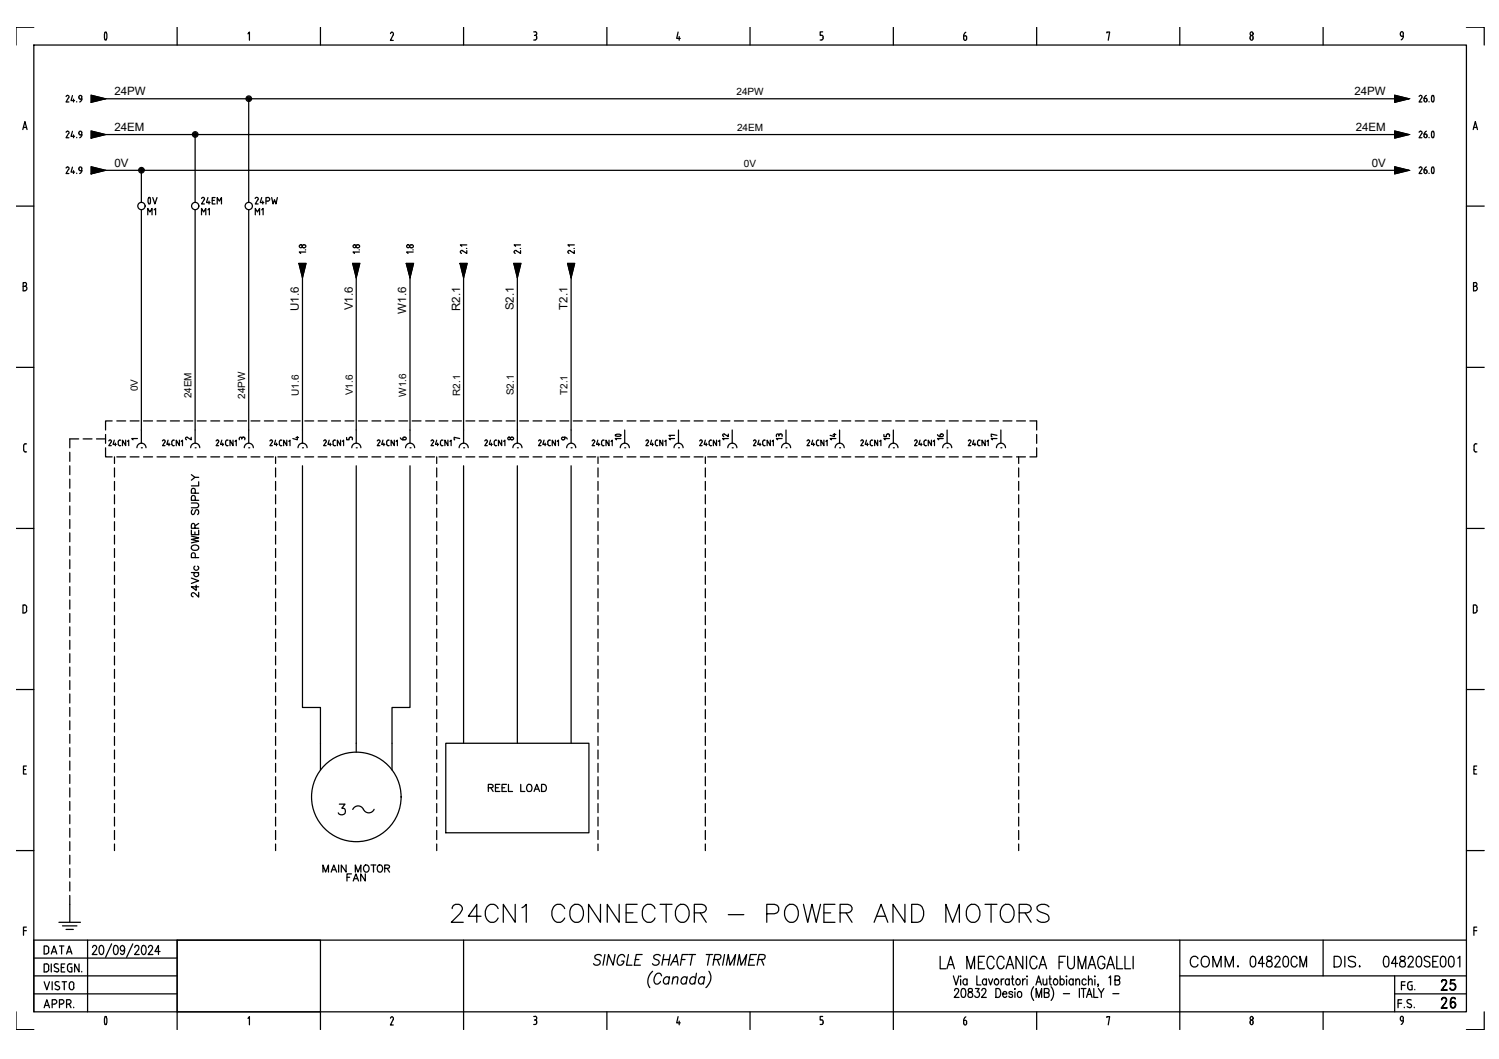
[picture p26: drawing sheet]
<svg xmlns="http://www.w3.org/2000/svg" width="297mm" height="210mm" viewBox="0 0 297 210" stroke-linecap="round" stroke-linejoin="round" font-family="sans-serif">
<defs><g id="words">
<g font-size="2.3">
<text x="22.7" y="18.9">24PW</text>
<text x="268.4" y="18.9">24PW</text>
<text x="22.7" y="26">24EM</text>
<text x="268.6" y="26">24EM</text>
<text x="22.7" y="33.1">0V</text>
<text x="271.8" y="33.1">0V</text>
<text x="59.2" y="61.7" transform="rotate(-90 59.2 61.7)">U1.6</text>
<text x="69.9" y="61.5" transform="rotate(-90 69.9 61.5)">V1.6</text>
<text x="80.5" y="62.2" transform="rotate(-90 80.5 62.2)">W1.6</text>
<text x="91.2" y="61.7" transform="rotate(-90 91.2 61.7)">R2.1</text>
<text x="101.8" y="61.5" transform="rotate(-90 101.8 61.5)">S2.1</text>
<text x="112.5" y="61.4" transform="rotate(-90 112.5 61.4)">T2.1</text>
</g>
<g font-size="2">
<text x="145.9" y="18.9">24PW</text>
<text x="146" y="26">24EM</text>
<text x="147.4" y="33.1">0V</text>
<text x="27.3" y="77.6" transform="rotate(-90 27.3 77.6)">0V</text>
<text x="37.9" y="79" transform="rotate(-90 37.9 79)">24EM</text>
<text x="48.6" y="79.1" transform="rotate(-90 48.6 79.1)">24PW</text>
<text x="59.2" y="78.5" transform="rotate(-90 59.2 78.5)">U1.6</text>
<text x="69.9" y="78.4" transform="rotate(-90 69.9 78.4)">V1.6</text>
<text x="80.5" y="78.7" transform="rotate(-90 80.5 78.7)">W1.6</text>
<text x="91.2" y="78.5" transform="rotate(-90 91.2 78.5)">R2.1</text>
<text x="101.8" y="78.4" transform="rotate(-90 101.8 78.4)">S2.1</text>
<text x="112.5" y="78.3" transform="rotate(-90 112.5 78.3)">T2.1</text>
</g>
</g></defs>
<g fill="none" stroke="#000" stroke-width=".25">
<path d="M6.7 8.9h283.9v191.7h-283.9zM6.7 5.4h-3.5v3.5M13.1 19.1l.3-.2a.3 .3 0 0 1 .2 .5M13.6 19.4l-.5 .8h.6M14.4 18.9l-.3 1h.7M14.6 19.6v.6M15.9 19.6h.3M16.2 19.2v.4M16.2 19.2a.34 .34 0 0 0-.4-.2 .34 .34 0 0 0-.2 .4 .34 .34 0 0 0 .3 .2M16.2 19.6v.3l-.4 .3M18.1 18.9l2.8 .7-2.8 .7zM20.8 6.4h.3"/>
<path d="M20.8 7.8h.3M20.8 6.4l-.1 .7 .1 .8M20.9 19.6h255.5M21.1 6.4l.1 .7-.1 .8M35.1 5.4v3.5M49.1 6.7l.3-.4v1.7M49.3 19.6v20.5M63.5 5.4v3.5M77.4 6.7l.3-.3a.38 .38 0 0 1 .2 .6M77.9 6.9l-.5 1.1h.5M91.9 5.4v3.5M105.8 6.3h.3a.38 .38 0 0 1 .3 .4 .38 .38 0 0 1-.5 .3"/>
<path d="M106.1 7l.3 .4M106.3 7.4v.1M106.4 7.5l-.2 .4h-.4M120.3 5.4v3.5M134.4 6.3l-.3 1.3h.7M134.6 7.2v.8M148.6 5.4v3.5M162.5 7.9h.3M162.8 7l.3 .4M163 6.3h-.5v.7h.3M163.1 7.4v.1M163.1 7.5l-.3 .4"/>
<path d="M177 5.4v3.5M191 7.6l.3 .4 .3-.4M191.2 7.1h-.2v.6M191.3 7.1l.2 .1 .1 .2M191.4 6.4l-.4 .4v.3M191.5 7.5v.2M205.4 5.4v3.5M219.3 6.5v-.2h.6l-.3 1.7M233.8 5.4v3.5M247.7 7.4l.3-.4 .3 .4M247.7 7.6l.3 .4 .3-.4M247.7 7.4v.2"/>
<path d="M248.3 7.4v.2M262.2 5.4v3.5M276.4 18.9l2.8 .7-2.8 .7zM277.5 6.7v.3l.3 .2M277.5 6.6l.3-.3 .3 .3M278.1 6.7v.5h-.3M278.1 7.1l-.2 .6-.2 .2M281.2 19.1l.3-.2a.3 .3 0 0 1 .3 .5l-.6 .8h.6M282.5 19.5a.32 .32 0 0 1 .3 .5 .32 .32 0 0 1-.6-.1v-.4h.3M282.7 18.9l-.5 .6M283.8 19l-.1 .8 .1 .4 .3-.1M283.8 19h.3"/>
<path d="M284.1 19l.1 .6-.1 .5M290.6 5.4h3.5v3.5M4.5 25.7l.4-1.6 .5 1.6M4.7 25.3h.6M13.1 26.2l.3-.2a.3 .3 0 0 1 .2 .5M13.1 33.3l.3-.2a.3 .3 0 0 1 .2 .4M13.6 26.5l-.5 .8h.6M13.6 33.5l-.5 .9h.6M14.4 26l-.3 1h.7M14.4 33.1l-.3 1h.7M14.6 26.7v.6M14.6 33.8v.6"/>
<path d="M15.2 20.1v.1M15.2 27.2v.1M15.2 34.3v.1M15.9 26.7h.3M15.9 33.8h.3M16.2 26.3v.4M16.2 33.4v.4M16.2 26.3a.34 .34 0 0 0-.4-.2 .34 .34 0 0 0-.2 .4 .34 .34 0 0 0 .3 .2M16.2 33.4a.34 .34 0 0 0-.4-.2 .34 .34 0 0 0-.2 .3 .34 .34 0 0 0 .3 .3M16.2 26.7v.3l-.4 .3M16.2 33.8v.2l-.4 .4M18.1 26l2.8 .7-2.8 .7z"/>
<path d="M18.1 33.1l2.8 .7-2.8 .7zM20.9 26.7h255.5M20.9 33.8h255.5M28 33.8v6.3M29.4 39.2h.3M29.5 39.2l-.2 .6 .2 .5M29.7 39.2l.1 .9-.1 .3-.3-.1M30.3 39.2l.4 1.2 .4-1.2M38.7 26.7v13.4M39.9 39.3l.3-.2a.3 .3 0 0 1 .3 .5l-.6 .8h.6M41.2 39.2l-.3 .9h.7M41.4 39.9v.5"/>
<path d="M42.1 39.7h.4M42.6 39.2h-.5v1.2h.5M50.6 39.3a.33 .33 0 0 1 .2-.2 .33 .33 0 0 1 .4 .2l-.1 .3M51.1 39.6l-.5 .8h.6M51.9 39.2l-.3 .9h.7M52.1 39.9v.5M52.7 39.9h.4a.35 .35 0 0 0 .3-.4 .35 .35 0 0 0-.3-.3h-.4v1.2M53.8 39.2l.3 1.2 .3-.8 .3 .8 .3-1.2M276.4 26l2.8 .7-2.8 .7zM276.4 33.1l2.8 .7-2.8 .7zM281.2 26.2l.3-.2a.3 .3 0 0 1 .3 .5l-.6 .8h.6M281.2 33.3l.3-.2a.3 .3 0 0 1 .3 .4l-.6 .9h.6"/>
<path d="M282.2 34.1a.3 .3 0 0 0 .3 .3 .3 .3 0 0 0 .3-.3M282.5 26.6h-.3v.4a.3 .3 0 0 0 .3 .3 .3 .3 0 0 0 .3-.4M282.5 33.7h-.3v.4M282.5 26.6h.2l.1 .3M282.5 33.7h.2l.1 .3M282.7 26l-.5 .6M282.7 33.1l-.5 .6M282.8 34v.1M283.2 20.1v.1M283.2 27.2v.1M283.2 34.3v.1M283.8 26.1l-.2 .6 .2 .5"/>
<path d="M283.8 26.1h.3M283.8 27.2h.3M283.8 34.3h.3M284.1 26.1l.1 .6-.1 .5M284.1 33.2l.1 .5-.1 .6M284.1 33.2l-.3-.1-.1 .4 .1 .8M291.9 25.7l.4-1.6 .5 1.6M292 25.3h.6M3.2 40.9h3.5M4.6 56.8h.3M4.9 56h-.3v1.6h.3M5 56a.38 .38 0 0 1 .3 .4 .38 .38 0 0 1-.3 .3 .45 .45 0 0 1 .3 .5 .45 .45 0 0 1-.3 .4"/>
<path d="M28 41.6v46.3M29.3 42.6v-1.3l.4 .7 .4-.7v1.3M30.6 41.6l.2-.3v1.3M38.7 41.6v46.3M39.9 42.6v-1.3l.5 .7 .4-.7v1.3M41.2 41.6l.3-.3v1.3M43 40.4v-1.2l.5 .7 .4-.7v1.2M49.3 41.6v46.3M50.6 42.6v-1.3l.4 .7 .4-.7v1.3M51.9 41.6l.2-.3v1.3M59.2 52.2h1.4l-.7 2.9zM59.9 55.1v32.8"/>
<path d="M60.1 48.5h.2M60.2 48.5a.3 .3 0 0 0-.3 .3 .3 .3 0 0 0 .3 .3M60.3 48.5a.32 .32 0 0 1 .3 .4 .32 .32 0 0 1-.5 .2M60.5 49.5h.1M60.6 50h-1.3l.3 .2M69.9 52.2h1.4l-.7 2.9zM70.6 55.1v32.8M70.8 48.5h.1M70.8 48.5a.3 .3 0 0 0-.3 .3 .3 .3 0 0 0 .3 .3M71 48.5a.32 .32 0 0 1 .3 .4 .32 .32 0 0 1-.5 .2M71.2 49.5h.1M71.2 50h-1.2l.2 .2"/>
<path d="M80.5 52.2h1.5l-.8 2.9zM81.2 55.1v32.8M81.5 48.5h.1M81.5 48.5a.3 .3 0 0 0-.3 .3 .3 .3 0 0 0 .3 .3M81.6 48.5a.32 .32 0 0 1 .3 .4 .32 .32 0 0 1-.4 .2M81.8 49.5h.1M81.9 50h-1.3l.3 .2M91.2 52.2h1.4l-.7 2.9zM91.7 49.7a.3 .3 0 0 0-.5 .2l.2 .3M91.9 55.1v32.8M92.4 49.2h.1M92.5 49.7v.5l-.8-.5"/>
<path d="M92.5 48.5h-1.3l.3 .3M101.8 52.2h1.4l-.7 2.9zM102.3 49.7a.3 .3 0 0 0-.4 .2l.2 .3M102.5 55.1v32.8M103.1 49.2h.1M103.2 49.7v.5l-.9-.5M103.2 48.5h-1.3l.3 .3M112.5 52.2h1.4l-.7 2.9zM113 49.7a.3 .3 0 0 0-.5 .2l.3 .3M113.2 55.1v32.8M113.7 49.2h.1M113.8 49.7v.5l-.8-.5"/>
<path d="M113.8 48.5h-1.3l.3 .3M290.6 40.9h3.5M292 56.8h.3M292.3 56h-.3v1.6h.3M292.4 56a.38 .38 0 0 1 .3 .4 .38 .38 0 0 1-.3 .3 .45 .45 0 0 1 .3 .5 .45 .45 0 0 1-.3 .4M3.2 72.8h3.5M290.6 72.8h3.5M4.7 88.4v.8a.42 .42 0 0 0 .6 .4M5 88h.3M5 87.9l-.3 .5M13.8 89.6v1.8M13.8 92.3v1.8"/>
<path d="M13.8 95v1.8M13.8 97.6v1.8M15.6 87h-1.8v1.8M16.5 87h1.7M19.1 87h1.8M20.9 88.8v1.8h1.3M20.9 86.1v1.8M21.6 87.4l.4-.2v.4M22 87.6l-.4 .7h.4M22.2 83.4h-1.3v1.8M22.6 87.2l-.2 .9h.6M22.7 90.6v1.3"/>
<path d="M22.7 92.7v1.8M22.7 95.4v1.8M22.7 98.1v1.8M22.9 87.8v.5M23.1 90.6h1.8M23.1 83.4h1.8M23.4 87.5v.6M23.5 88.1l.1 .2h.3M23.9 87.2l-.3 .1-.1 .2M24.9 87.2v1.1l-.6-1.1v1.1M25.3 87.5l.2-.3v1.1M25.8 90.6h1.8"/>
<path d="M25.8 83.4h1.8M27.1 88.7a.9 .9 0 0 1 .9-.9 .9 .9 0 0 1 .9 .9M27.2 86.9h-1.1l.3 .3M28 88.8h.1M28.4 90.6h1.8M28.4 83.4h1.8M31.1 90.6h1.8M31.1 83.4h1.8M32.2 87.4a.28 .28 0 0 1 .3-.2 .28 .28 0 0 1 .2 .3v.1M32.7 87.6l-.5 .7h.5M33.3 87.2l-.2 .9h.6M33.5 87.8v.5"/>
<path d="M33.8 90.6h1.8M33.8 83.4h1.8M34 87.5v.6M34.1 88.1l.1 .2h.3M34.5 87.2l-.3 .1-.1 .2M35.6 87.2v1.1l-.7-1.1v1.1M35.9 87.5l.3-.3v1.1M36.4 90.6h1.8M36.4 83.4h1.8M37.8 88.7a.9 .9 0 0 1 .9-.9 .9 .9 0 0 1 .9 .9M37.9 86.7v.5l-.7-.5h-.3l-.1 .2 .2 .3M37.9 99.7h1a.48 .48 0 0 1 .5 .5 .48 .48 0 0 1-.5 .4h-1"/>
<path d="M37.9 94.1l.7 .5-.7 .6M38.6 94.6h.8M38.7 88.8h.1M38.7 99.2l-.1-.8-.2-.2-.3 .1-.2 .9h1.5M38.7 97.8l-.1-.9-.2-.1-.3 .1-.2 .2v.7h1.5M39.1 90.6h1.8M39.1 83.4h1.8M39.4 95.5v.8h-1.5M41.8 90.6h1.7M41.8 83.4h1.7M42.8 87.4l.3-.2 .2 .1v.3l-.5 .7h.5M44 87.2l-.3 .9h.6"/>
<path d="M44.1 87.8v.5M44.4 90.6h1.8M44.4 83.4h1.8M44.7 87.5v.6M44.7 88.1l.2 .2h.3M45.2 87.2l-.3 .1-.2 .2M46.2 87.2v1.1l-.6-1.1v1.1M46.6 87.5l.2-.3v1.1M47.1 90.6h1.8M47.1 83.4h1.8M47.4 86.9l.3-.3 .2 .3M47.4 86.9v.3"/>
<path d="M47.9 86.9v.1M48.2 86.7h.1M48.2 86.6l-.3 .3M48.3 86.6l.2 .3M48.4 88.7a.9 .9 0 0 1 .9-.9 .9 .9 0 0 1 .9 .9M48.5 86.9v.3M49.3 88.8h.1M49.7 90.6h1.8M49.7 83.4h1.8M52.4 90.6h1.8M52.4 83.4h1.8M53.5 87.4l.2-.2 .3 .1v.3l-.5 .7h.5"/>
<path d="M54.6 87.2l-.2 .9h.6M54.6 90.6v1.3M54.6 92.7v1.8M54.6 95.4v1.8M54.6 98.1v1.8M54.8 87.8v.5M55.1 90.6h1.7M55.1 83.4h1.7M55.4 87.5v.6M55.4 88.1l.1 .2h.3M55.8 87.2l-.3 .1-.1 .2M56.8 87.2v1.1l-.6-1.1v1.1"/>
<path d="M57.2 87.5l.3-.3v1.1M57.7 90.6h1.8M57.7 83.4h1.8M58.7 86.7h.5M58.9 86.5v.7l-.9-.3M59.1 88.7a.9 .9 0 0 1 .9-.9 .9 .9 0 0 1 .9 .9M59.9 88.8h.1M59.9 92.3v47.9h3.6v12.4M60.4 90.6h1.8M60.4 83.4h1.8M63 90.6h1.8M63 83.4h1.8"/>
<path d="M64.1 87.4l.3-.2 .2 .1v.3l-.5 .7h.5M65.2 87.2l-.2 .9h.6M65.4 87.8v.5M65.7 90.6h1.8M65.7 83.4h1.8M66 87.5v.7l.3 .1M66.3 88.3h.2M66.3 87.2h.2M66.3 87.2l-.3 .3M67.5 87.2v1.1l-.6-1.1v1.1M67.8 87.5l.3-.3v1.1M68.4 90.6h1.7"/>
<path d="M68.4 83.4h1.7M68.7 86.7v.5h.5v-.3M69.4 86.7h.2M69.4 86.6l-.2 .3M69.6 86.6l.3 .3M69.7 88.7a.9 .9 0 0 1 .9-.9 .9 .9 0 0 1 .9 .9M69.8 86.9v.3M70.6 88.8h.1M70.6 92.3v56.8M71 90.6h1.8M71 83.4h1.8M73.7 90.6h1.8"/>
<path d="M73.7 83.4h1.8M75 87.2l-.2 .2M75.1 87.2l.2 .1v.3M75.2 87.6l-.4 .7h.5M75.9 87.2l-.3 .9h.7M76.1 87.8v.5M76.3 90.6h1.8M76.3 83.4h1.8M76.6 87.5l.1 .7 .2 .1M76.9 88.3h.2M76.9 87.2h.2M76.9 87.2l-.2 .3"/>
<path d="M78.1 87.2v1.1l-.6-1.1v1.1M78.5 87.5l.2-.3v1.1M79 90.6h1.8M79 83.4h1.8M79.3 86.8l.6 .4M79.8 87.2h.4M79.8 86.9v.3M80.1 86.7h.1M80.1 86.6l-.3 .3M80.2 86.6l.3 .3-.3 .3M80.4 88.7a.9 .9 0 0 1 .9-.9 .9 .9 0 0 1 .9 .9M81.2 88.8h.1"/>
<path d="M81.2 92.3v47.9h-3.5v12.4M81.7 90.6h1.7M81.7 83.4h1.7M84.3 90.6h1.8M84.3 83.4h1.8M85.4 87.4l.4-.2 .1 .4M85.9 87.6l-.5 .7h.5M86.5 87.2l-.2 .9h.6M86.5 90.6v1.3M86.5 92.7v1.8M86.5 95.4v1.8M86.5 98.1v1.8"/>
<path d="M86.7 87.8v.5M87 90.6h1.8M87 83.4h1.8M87.3 87.5v.7l.3 .1M87.6 88.3h.2M87.6 87.2h.2M87.6 87.2l-.3 .3M88.8 87.2v1.1l-.6-1.1v1.1M89.1 87.5l.3-.3v1.1M89.6 90.6h1.8M89.6 83.4h1.8M91 88.7a.9 .9 0 0 1 .9-.9 .9 .9 0 0 1 .9 .9"/>
<path d="M91.1 86.9l-1.1-.2v.5h.1M91.9 88.8h.1M91.9 92.3v55M92.3 90.6h1.8M92.3 83.4h1.8M95 90.6h1.8M95 83.4h1.8M96.1 87.4l.4-.2 .1 .4M96.5 87.6l-.4 .7h.5M97.2 87.2l-.3 .9h.6M97.4 87.8v.5M97.6 90.6h1.8"/>
<path d="M97.6 83.4h1.8M97.9 87.5v.6M98 88.1l.1 .2h.3M98.4 87.2l-.3 .1-.1 .2M99.4 87.2v1.1l-.6-1.1v1.1M99.8 87.5l.2-.3v1.1M100.3 90.6h1.8M100.3 83.4h1.8M101.4 86.7h.1M101.4 86.6a.29 .29 0 0 0-.2 .5 .29 .29 0 0 0 .4 0l.1-.3-.2-.2M101.6 88.7a.9 .9 0 0 1 .9-.9 .9 .9 0 0 1 .9 .9M102.5 88.8h.1"/>
<path d="M102.5 92.3v55M103 90.6h1.7M103 83.4h1.7M105.6 90.6h1.8M105.6 83.4h1.8M107 87.2l.2 .1v.3M107 87.2l-.3 .2M107.2 87.6l-.5 .7h.5M107.8 87.2l-.2 .9h.6M108 87.8v.5M108.3 90.6h1.8M108.3 83.4h1.8"/>
<path d="M108.5 87.5v.6M108.6 88.1l.1 .2h.4M109.1 87.2l-.4 .1-.1 .2M110.1 87.2v1.1l-.7-1.1v1.1M110.4 87.5l.3-.3v1.1M110.9 90.6h1.8M110.9 83.4h1.8M111.5 86.7h.4M111.5 86.6a.31 .31 0 0 0-.1 .6 .31 .31 0 0 0 .5-.2v-.1M111.9 86.6l.5 .4M111.9 86.7v.2M112.3 88.7a.9 .9 0 0 1 .9-.9 .9 .9 0 0 1 .9 .9"/>
<path d="M113.2 88.8h.1M113.2 92.3v55M113.6 90.6h1.8M113.6 83.4h1.8M116.3 90.6h1.7M116.3 83.4h1.7M117.3 87.4l.3-.2 .2 .1v.3l-.5 .7h.5M118.5 87.2l-.3 .9h.7M118.5 90.6v1.3M118.5 92.7v1.8M118.5 95.4v1.8M118.5 98.1v1.8"/>
<path d="M118.6 87.8v.5M118.9 90.6h1.8M118.9 83.4h1.8M119.2 87.5v.6M119.2 88.1l.2 .2h.3M119.7 87.2l-.3 .1-.2 .2M120.7 87.2v1.1l-.6-1.1v1.1M121.1 87.5l.2-.3v1.1M121.6 90.6h1.8M121.6 83.4h1.8M122 86.1v.3M122 86.2l.5-.2 .5 .3-.5 .2-.5-.1"/>
<path d="M122.9 88.7a.9 .9 0 0 1 .9-.9 .9 .9 0 0 1 .9 .9M123 86.9h-1.1l.3 .3M123.8 88.8h.1M123.8 85.2v2.7M124.2 90.6h1.8M124.2 83.4h1.8M126.9 90.6h1.8M126.9 83.4h1.8M128 87.4l.3-.2 .2 .1v.3l-.5 .7h.5M129.1 87.2l-.2 .9h.6M129.3 87.8v.5M129.6 90.6h1.7"/>
<path d="M129.6 83.4h1.7M129.9 87.5v.6M129.9 88.1l.1 .2h.4M130.4 87.2l-.4 .1-.1 .2M131.3 87.2v1.1l-.6-1.1v1.1M131.7 87.5l.3-.3v1.1M132.2 90.6h1.8M132.2 83.4h1.8M133.6 88.7a.9 .9 0 0 1 .9-.9 .9 .9 0 0 1 .9 .9M133.7 86.9h-1.1l.2 .3M133.7 86.3h-1.1l.2 .2M134.4 88.8h.1"/>
<path d="M134.4 85.2v2.7M134.9 90.6h1.8M134.9 83.4h1.8M137.5 90.6h1.8M137.5 83.4h1.8M138.7 87.4l.2-.2 .2 .1v.3l-.5 .7h.5M139.8 87.2l-.3 .9h.6M139.8 90.6v1.3M139.8 92.7v1.8M139.8 95.4v1.8M139.8 98.1v1.8M139.9 87.8v.5"/>
<path d="M140.2 90.6h1.8M140.2 83.4h1.8M140.5 87.5v.6M140.5 88.1l.2 .2h.3M141 87.2l-.3 .1-.2 .2M142 87.2v1.1l-.6-1.1v1.1M142.3 87.5l.3-.3v1.1M142.9 90.6h1.7M142.9 83.4h1.7M143.2 86.3l.2 .2M143.6 86h-.3l-.1 .3M144.2 88.7a.9 .9 0 0 1 .9-.9 .9 .9 0 0 1 .9 .9"/>
<path d="M144.3 86.9h-1.1l.2 .3M144.3 86v.5l-.7-.4M145.1 88.8h.1M145.1 85.2v2.7M145.5 90.6h1.8M145.5 83.4h1.8M148.2 90.6h1.8M148.2 83.4h1.8M149.3 87.4l.4-.2 .1 .4M149.8 87.6l-.5 .7h.5M150.4 87.2l-.3 .9h.7M150.6 87.8v.5"/>
<path d="M150.8 90.6h1.8M150.8 83.4h1.8M151.1 87.5l.1 .7 .2 .1M151.4 88.3h.2M151.4 87.2h.2M151.4 87.2l-.2 .3M152.6 87.2v1.1l-.6-1.1v1.1M153 87.5l.2-.3v1.1M153.5 90.6h1.8M153.5 83.4h1.8M153.8 86.3l.3-.3 .3 .3M153.8 86.3v.2"/>
<path d="M154.3 86.3v.1M154.6 86h.1M154.6 86l-.3 .3M154.7 86l.3 .3M154.9 88.7a.9 .9 0 0 1 .9-.9 .9 .9 0 0 1 .9 .9M155 86.9h-1.2l.3 .3M155 86.3v.2M155.8 88.8h.1M155.8 85.2v2.7M156.2 90.6h1.8M156.2 83.4h1.8M158.9 90.6h1.7"/>
<path d="M158.9 83.4h1.7M159.9 87.4l.4-.2 .1 .4M160.4 87.6l-.5 .7h.5M161 87.2l-.2 .9h.6M161.2 87.8v.5M161.5 90.6h1.8M161.5 83.4h1.8M161.8 87.5l.1 .7 .2 .1M162.1 88.3h.2M162.1 87.2h.2M162.1 87.2l-.3 .3M163.3 87.2v1.1l-.6-1.1v1.1"/>
<path d="M163.7 87.5l.2-.3v1.1M164.2 90.6h1.7M164.2 83.4h1.7M165.1 86.1h.5M165.3 85.9v.6l-.8-.2M165.5 88.7a.9 .9 0 0 1 .9-.9 .9 .9 0 0 1 .9 .9M165.6 86.9h-1.1l.2 .3M166.4 88.8h.1M166.4 85.2v2.7M166.8 90.6h1.8M166.8 83.4h1.8M169.5 90.6h1.8"/>
<path d="M169.5 83.4h1.8M170.6 87.4l.4-.2 .1 .4M171 87.6l-.4 .7h.5M171.7 87.2l-.2 .9h.5M171.9 87.8v.5M172.2 90.6h1.7M172.2 83.4h1.7M172.4 87.5v.6M172.5 88.1l.1 .2h.3M172.9 87.2l-.3 .1-.1 .2M173.9 87.2v1.1l-.6-1.1v1.1M174.3 87.5l.3-.3v1.1"/>
<path d="M174.8 90.6h1.8M174.8 83.4h1.8M175.2 86.1v.4h.4v-.2M175.9 86h.1M175.9 86l-.3 .3M176 86l.3 .3M176.1 88.7a.9 .9 0 0 1 .9-.9 .9 .9 0 0 1 .9 .9M176.2 86.9h-1l.2 .3M176.2 86.3v.2M177 88.8h.1M177 85.2v2.7M177.5 90.6h1.7"/>
<path d="M177.5 83.4h1.7M180.1 90.6h1.8M180.1 83.4h1.8M181.5 87.2l.2 .1v.3M181.5 87.2l-.3 .2M181.7 87.6l-.5 .7h.5M182.3 87.2l-.2 .9h.6M182.5 87.8v.5M182.8 90.6h1.8M182.8 83.4h1.8M183.1 87.5v.6M183.1 88.1l.2 .2h.3"/>
<path d="M183.6 87.2l-.3 .1-.2 .2M184.6 87.2v1.1l-.7-1.1v1.1M184.9 87.5l.3-.3v1.1M185.5 90.6h1.7M185.5 83.4h1.7M185.8 86.2l.5 .3M186.3 86.3v.2M186.5 86h.2M186.6 86l-.3 .3M186.7 86l.2 .1v.3l-.6 .1M186.8 88.7a.9 .9 0 0 1 .9-.9 .9 .9 0 0 1 .9 .9M186.9 86.9h-1.1l.2 .3"/>
<path d="M187.7 88.8h.1M187.7 85.2v2.7M188.1 90.6h1.8M188.1 83.4h1.8M190.8 90.6h1.7M190.8 83.4h1.7M191.9 87.4l.4-.2 .1 .4M192.3 87.6l-.4 .7h.5M193 87.2l-.3 .9h.7M193.2 87.8v.5M193.4 90.6h1.8M193.4 83.4h1.8"/>
<path d="M193.7 87.5v.6M193.7 88.1l.2 .2h.3M194.2 87.2l-.3 .1-.2 .2M195.2 87.2v1.1l-.6-1.1v1.1M195.6 87.5l.2-.3v1.1M196.1 90.6h1.8M196.1 83.4h1.8M197.4 88.7a.9 .9 0 0 1 .9-.9 .9 .9 0 0 1 .9 .9M197.6 86.9h-1.2l.3 .3M197.6 86.3l-1.2-.3v.5h.2M198.3 88.8h.1M198.3 85.2v2.7"/>
<path d="M198.8 90.6h1.7M198.8 83.4h1.7M201.4 90.6h1.8M201.4 83.4h1.8M201.9 90.6v1.3M201.9 92.7v1.8M201.9 95.4v1.8M201.9 98.1v1.8M204.1 83.4h1.3v1.8M205.4 88.8v1.8h-1.3M205.4 86.1v1.8M292.1 88.4v.8a.42 .42 0 0 0 .6 .4"/>
<path d="M292.4 88h.3M292.4 87.9l-.3 .5M3.2 104.7h3.5M4.9 119.9h-.3v1.6h.3M4.9 119.9l.3 .2 .1 .3M13.8 100.3v1.8M13.8 103v1.7M13.8 105.6v1.8M13.8 108.3v1.8M13.8 110.9v1.8M13.8 113.6v1.8M13.8 116.3v1.7"/>
<path d="M13.8 118.9v1.8M22.7 100.8v1.7M22.7 103.4v1.8M22.7 106.1v1.7M22.7 108.7v1.8M22.7 111.4v1.8M22.7 114.1v1.7M22.7 116.7v1.8M22.7 119.4v1.7M37.9 114.6l1.5 .5-1.5 .5M37.9 106.3l1.5 .3-1.5 .3 1.5 .4-1.5 .3M37.9 105.1v.9h1.5v-.9"/>
<path d="M37.9 113.5h1.5M38 108.3a.72 .72 0 0 1 .9-.3 .72 .72 0 0 1 .4 .8 .72 .72 0 0 1-.9 .3 .72 .72 0 0 1-.4-.8zM38.1 101a.53 .53 0 0 0-.2 .6 .53 .53 0 0 0 .4 .4l.3-.3 .1-.5 .5-.2a.62 .62 0 0 1 0 1M38.6 113.5a.45 .45 0 0 0 0 .7 .45 .45 0 0 0 .6 0 .45 .45 0 0 0 0-.7M38.6 112.2a.45 .45 0 0 0 0 .7 .45 .45 0 0 0 .6 0 .45 .45 0 0 0 0-.7M38.6 104.7v-.8l-.3-.1h-.2l-.2 .9h1.5M38.6 105.4v.6M38.7 110.5l-.1-.8-.2-.1h-.3l-.2 .3v.6h1.5M38.9 116v1l-1-.7h1.5M39.4 117.4v1l-.7-.7-.5-.2-.2 .1-.1 .4 .4 .3M39.4 103.8l-.8 .4M54.6 100.8v1.7"/>
<path d="M54.6 103.4v1.8M54.6 106.1v1.7M54.6 108.7v1.8M54.6 111.4v1.8M54.6 114.1v1.7M54.6 116.7v1.8M54.6 119.4v1.7M86.5 100.8v1.7M86.5 103.4v1.8M86.5 106.1v1.7M86.5 108.7v1.8M86.5 111.4v1.8"/>
<path d="M86.5 114.1v1.7M86.5 116.7v1.8M86.5 119.4v1.7M118.5 100.8v1.7M118.5 103.4v1.8M118.5 106.1v1.7M118.5 108.7v1.8M118.5 111.4v1.8M118.5 114.1v1.7M118.5 116.7v1.8M118.5 119.4v1.7M139.8 100.8v1.7"/>
<path d="M139.8 103.4v1.8M139.8 106.1v1.7M139.8 108.7v1.8M139.8 111.4v1.8M139.8 114.1v1.7M139.8 116.7v1.8M139.8 119.4v1.7M201.9 100.8v1.7M201.9 103.4v1.8M201.9 106.1v1.7M201.9 108.7v1.8M201.9 111.4v1.8"/>
<path d="M201.9 114.1v1.7M201.9 116.7v1.8M201.9 119.4v1.7M290.6 104.7h3.5M3.2 136.7h3.5M5.3 120.4v.6M5.3 121l-.1 .2-.3 .3M13.8 121.6v1.8M13.8 124.2v1.8M13.8 126.9v1.8M13.8 129.6v1.7M13.8 132.2v1.8"/>
<path d="M13.8 134.9v1.8M13.8 137.5v1.8M22.7 122v1.8M22.7 124.7v1.8M22.7 127.4v1.7M22.7 130v1.8M22.7 132.7v1.7M22.7 135.3v1.8M22.7 138v1.8M54.6 122v1.8M54.6 124.7v1.8M54.6 127.4v1.7"/>
<path d="M54.6 130v1.8M54.6 132.7v1.7M54.6 135.3v1.8M54.6 138v1.8M86.5 122v1.8M86.5 124.7v1.8M86.5 127.4v1.7M86.5 130v1.8M86.5 132.7v1.7M86.5 135.3v1.8M86.5 138v1.8M118.5 122v1.8"/>
<path d="M118.5 124.7v1.8M118.5 127.4v1.7M118.5 130v1.8M118.5 132.7v1.7M118.5 135.3v1.8M118.5 138v1.8M139.8 122v1.8M139.8 124.7v1.8M139.8 127.4v1.7M139.8 130v1.8M139.8 132.7v1.7M139.8 135.3v1.8"/>
<path d="M139.8 138v1.8M201.9 122v1.8M201.9 124.7v1.8M201.9 127.4v1.7M201.9 130v1.8M201.9 132.7v1.7M201.9 135.3v1.8M201.9 138v1.8M290.6 136.7h3.5M292.7 121l-.1-.9-.1-.1-.5-.1v1.6h.3M292.7 121l-.1 .2-.3 .3M4.7 152.5h.4"/>
<path d="M5.2 151.8h-.5v1.6h.5M13.8 140.2v1.8M13.8 142.9v1.7M13.8 145.6v1.7M13.8 148.2v1.8M13.8 150.8v1.8M13.8 153.5v1.8M13.8 156.2v1.8M13.8 158.9v1.7M22.7 140.7v1.8M22.7 143.3v1.8M22.7 146v1.7"/>
<path d="M22.7 148.7v1.7M22.7 151.3v1.8M22.7 154v1.8M22.7 156.6v1.8M22.7 159.3v1.8M54.6 140.7v1.8M54.6 143.3v1.8M54.6 146v1.7M54.6 148.7v1.7M54.6 151.3v1.8M54.6 154v1.8M54.6 156.6v1.8"/>
<path d="M54.6 159.3v1.8M67.2 159.4h1.2l-.7 .8a.7 .7 0 0 1 .7 1 .7 .7 0 0 1-1.2 .2l-.2-.3M86.5 140.7v1.8M86.5 143.3v1.8M86.5 146v1.7M86.5 148.7v1.7M86.5 151.3v1.8M86.5 154v1.8M86.5 156.6v1.8M86.5 159.3v1.8M88.3 147.3h28.4v17.8h-28.4zM96.8 156.1l.8-.1v-.4l-.8-.1v1.4"/>
<path d="M97.3 156.1l.4 .8M98.2 156.1h.5M99.1 155.5h-.9v1.4h.9M99.5 156.1h.5M100.4 155.5h-.9v1.4h.9M100.8 155.5v1.4h.8M103.2 155.5v1.4h.8M104.6 155.5a.7 .7 0 0 1 .8 .5 .7 .7 0 0 1-.4 .9 .74 .74 0 0 1-.7-.5 .74 .74 0 0 1 .3-.9zM105.8 156.9l.6-1.4 .5 1.4M106 156.4h.7M107.3 155.5a.78 .78 0 0 1 .9 .4 .78 .78 0 0 1-.2 .9l-.7 .1zM118.5 140.7v1.8"/>
<path d="M118.5 143.3v1.8M118.5 146v1.7M118.5 148.7v1.7M118.5 151.3v1.8M118.5 154v1.8M118.5 156.6v1.8M118.5 159.3v1.8M139.8 140.7v1.8M139.8 143.3v1.8M139.8 146v1.7M139.8 148.7v1.7M139.8 151.3v1.8"/>
<path d="M139.8 154v1.8M139.8 156.6v1.8M139.8 159.3v1.8M201.9 140.7v1.8M201.9 143.3v1.8M201.9 146v1.7M201.9 148.7v1.7M201.9 151.3v1.8M201.9 154v1.8M201.9 156.6v1.8M201.9 159.3v1.8M292.1 152.5h.4"/>
<path d="M292.6 151.8h-.5v1.6h.5M3.2 168.6h3.5M13.8 161.5v1.8M13.8 164.2v1.7M13.8 166.8v1.8M13.8 169.5v1.8M13.8 172.2v1.7M13.8 174.8v1.8M13.8 177.5v5.3M22.7 162v1.7M22.7 164.6v1.8M22.7 167.3v1.3"/>
<path d="M54.6 162v1.7M54.6 164.6v1.8M54.6 167.3v1.3M64 172.9v-1.5l.5 1.5 .6-1.5v1.5M65.6 172.9l.5-1.5 .6 1.5M65.8 172.4h.7M67.1 171.4v1.5M68.6 171.4v1.5l-1-1.5v1.5M68.8 173.9h.5M69.6 173.2h-.8v1.4M69.9 160.4a1.15 1.15 0 0 1 1.1-.7 1.15 1.15 0 0 1 1 .7M70 174.6l.5-1.4 .5 1.4"/>
<path d="M70.2 174.2h.6M70.4 172.9v-1.5l.5 1.5 .6-1.5v1.5M72 160.4a1.15 1.15 0 0 0 1.1 .7 1.15 1.15 0 0 0 1-.7M72.2 171.7l.1-.2a.66 .66 0 0 1 .9 .7 .66 .66 0 0 1-.9 .6l-.3-.5zM72.4 173.2v1.4l-.9-1.4v1.4M73.5 171.4h1M74 171.4v1.5M74.9 171.7a.52 .52 0 0 1 .6-.2 .52 .52 0 0 1 .3 .5v.3a.53 .53 0 0 1-.5 .6 .53 .53 0 0 1-.5-.6zM76.2 172.1l.8-.1 .2-.3-.4-.3h-.6v1.5M76.7 172.1l.5 .8M86.5 162v1.7M86.5 164.6v1.8"/>
<path d="M86.5 167.3v1.3M102.1 179.2v3.6l-2.4-3.6v3.6M103.4 179.9l.9-.7v3.6M113.2 179.7a1.31 1.31 0 0 1 1.5-.4 1.31 1.31 0 0 1 .9 1.3 1.64 1.64 0 0 1-1.7 2.2 2.06 2.06 0 0 1-.7-3.1zM118.5 162v1.7M118.5 164.6v1.8M118.5 167.3v1.3M119 179.2v3.6l-2.4-3.6v3.6M122.7 179.2v3.6l-2.4-3.6v3.6M126.3 179.2h-2.2v3.6h2.2M130.8 179.2h2.4M132 179.2v3.6"/>
<path d="M134.2 179.7a1.31 1.31 0 0 1 1.5-.4 1.31 1.31 0 0 1 .9 1.3 1.67 1.67 0 0 1-1.7 2.2 2.06 2.06 0 0 1-.7-3.1zM139.8 162v1.7M139.8 164.6v1.8M139.8 167.3v1.3M155.8 179.7a1.31 1.31 0 0 1 1.5-.4 1.31 1.31 0 0 1 .9 1.3 1.64 1.64 0 0 1-1.7 2.2 2.06 2.06 0 0 1-.7-3.1zM159.2 179.2l.9 3.6 .8-3.6 .8 3.6 .9-3.6M165.5 179.2h-2.2v3.6h2.2M179.3 179.2v3.6l-2.3-3.6v3.6M180.7 179.2h1.2a1.97 1.97 0 0 1 .8 3.1l-.3 .3-.5 .2h-1.2zM191.8 179.7a1.21 1.21 0 0 1 1.2-.5 1.21 1.21 0 0 1 1 .9 2.05 2.05 0 0 1-.8 2.7 1.64 1.64 0 0 1-1.7-2.2zM195.2 179.2h2.4M196.4 179.2v3.6"/>
<path d="M198.6 179.7a1.31 1.31 0 0 1 1.5-.4 1.31 1.31 0 0 1 .8 1.3 1.67 1.67 0 0 1-1.7 2.2 2.06 2.06 0 0 1-.6-3.1zM201.9 162v1.7M201.9 164.6v1.8M201.9 167.3v1.3M207.9 179.7a1.58 1.58 0 0 0-2.4 0 .89 .89 0 0 0 .7 1.1l1 .3a.87 .87 0 0 1 .6 .7 .87 .87 0 0 1-.3 .8 1.6 1.6 0 0 1-2-.3M290.6 168.6h3.5M4.7 184.5h.5M5.2 183.8h-.5v1.6M6.7 189.9h28.4M6.7 193.4h28.4M6.7 197h28.4M8.7 199.7l.6-1.5 .5 1.5"/>
<path d="M8.7 194.6l.6 1.6 .5-1.6M8.9 199.3h.8M9.2 187.5h-.5v1.6h.5M9.2 191.1h-.5v1.6h.5M9.2 187.5l.2 .1 .3 .4M9.2 191l.2 .1 .3 .4M9.6 188v.6M9.6 191.5v.7M9.7 188.6l-.1 .2-.4 .3M9.7 192.1l-.3 .5h-.2M10.2 189.1l.5-1.6 .6 1.6M10.2 191.1v1.6"/>
<path d="M10.3 188.7h.8M10.3 199h.5M10.3 194.6v1.6M10.7 192.4l.6 .2M10.8 198.2h-.5v1.5M10.8 198.1a.44 .44 0 0 1 .5 .5 .44 .44 0 0 1-.5 .4M10.9 191.7l.5 .3M11.1 191l.4 .1M11.1 195.3l.5 .2M11.1 191l-.4 .3 .2 .4M11.4 192l.2 .4-.3 .3M11.6 195.5a.41 .41 0 0 1 .1 .6 .41 .41 0 0 1-.6 0l-.2-.1"/>
<path d="M11.7 182.8h4.2M11.7 194.6a.43 .43 0 0 0-.6 0 .43 .43 0 0 0 0 .7M11.8 187.5h.9M11.8 199h.4M12.1 191.8h.6M12.2 198.2h-.4v1.5M12.2 187.5v1.6M12.2 198.1a.44 .44 0 0 1 .5 .5 .44 .44 0 0 1-.5 .4M12.3 194.6h.9M12.4 183.5h2.8M12.7 194.6v1.6M12.8 191.1h-.7v1.6h.7"/>
<path d="M13.1 184.2h1.4M13.2 189.1l.5-1.6 .6 1.6M13.2 199h.4M13.3 188.7h.8M13.4 191.5v.7M13.4 192.2l.1 .2 .3 .2M13.6 198.2h-.4v1.5M13.6 198.1a.44 .44 0 0 1 .5 .5 .44 .44 0 0 1-.5 .4M13.7 199l.4 .7M13.7 195.1v.7M13.8 195a.44 .44 0 0 1 .4-.4 .44 .44 0 0 1 .4 .4M13.8 195.7a.44 .44 0 0 0 .4 .5 .44 .44 0 0 0 .4-.5"/>
<path d="M13.8 191.1h.5M13.8 191l-.3 .2-.1 .3M14 191.8h.3v.9h-.5M14.6 195.1v.7M14.6 199.6v.1M15.7 191.1v1.6l-.9-1.6v1.6M16.2 192.5v.2M17.4 186.3v14.3M18.3 187.8v-.1a.43 .43 0 0 1 .7-.3 .43 .43 0 0 1 .1 .7l-.8 1.1h.9M19.8 187.5l.4-.1a1.22 1.22 0 0 1 0 1.8h-.2a1.29 1.29 0 0 1-.2-1.7zM22.1 187.1l-1.2 2.7M22.6 187.5l.4-.1a1.16 1.16 0 0 1 0 1.8h-.1a1.4 1.4 0 0 1-.3-1.7z"/>
<path d="M24.7 188l-.2 .4a.49 .49 0 0 1-.7-.4 .49 .49 0 0 1 .7-.5 1.29 1.29 0 0 1-.2 1.7l-.4-.3M26.3 187.1l-1.2 2.7M26.7 187.8l.3-.4 .5 .2v.5l-.8 1.1h.9M28.2 187.5l.3-.1a1.16 1.16 0 0 1 0 1.8h-.1a1.34 1.34 0 0 1-.2-1.7zM29.4 187.8v-.1a.43 .43 0 0 1 .6-.3 .43 .43 0 0 1 .2 .7l-.8 1.1h.9M31.7 188.6h-1l.7-1.2v1.8M35.1 186.3v17.8M35.1 186.3h28.4v14.3h-28.4zM89.6 180.1a.83 .83 0 0 1 .7-.9h.6a.88 .88 0 0 1 .5 1.4l-.3 .5-1.7 1.7h2.4M91.9 186.3v17.8M95.3 181.6h-2.5l1.7-2.4v3.6M98.7 180.1a1.31 1.31 0 0 0-1.5-.9 1.31 1.31 0 0 0-1 1.4 1.67 1.67 0 0 0 1.7 2.2l.3-.2 .5-.6"/>
<path d="M111.9 180.1a1.31 1.31 0 0 0-1.5-.9 1.31 1.31 0 0 0-1 1.4 1.67 1.67 0 0 0 1.7 2.2l.6-.5 .2-.3M119.2 189.5a.69 .69 0 0 0-.8-.3 .69 .69 0 0 0-.5 .7l.8 .4a.54 .54 0 0 1 .2 .6 .54 .54 0 0 1-.5 .4l-.6-.1-.2-.2M119.9 189.2l-.4 2.1M121.9 189.2l-.4 2.1-.9-2.1-.4 2.1M123.8 189.7l-.2-.4a.85 .85 0 0 0-1.2 .7 .98 .98 0 0 0 .3 1.3 .81 .81 0 0 0 .9-.8h-.4M124.1 180.9h1.3M124.5 189.2l-.4 2.1h1.1M125.9 190.2h.7M127.2 189.2h-1.1l-.4 2.1h1.2M129.3 192.5a2.47 2.47 0 0 0-.5 3.3M129.8 180.1a1.29 1.29 0 0 0-1.5-.9 1.29 1.29 0 0 0-1 1.4 1.64 1.64 0 0 0 1.7 2.2l.6-.5 .2-.3M130.8 189.5a.69 .69 0 0 0-.8-.3 .69 .69 0 0 0-.4 .7l.8 .4a.54 .54 0 0 1 .2 .6 .54 .54 0 0 1-.5 .4l-.7-.1-.1-.2"/>
<path d="M131.1 193.4l-.2-.4a.83 .83 0 0 0-1.2 .7 1.1 1.1 0 0 0 .3 1.4 .83 .83 0 0 0 .9-.6M131.4 190.2h1.2M131.6 189.2l-.4 2.1M132.6 193.9a.71 .71 0 0 0-1 0 .71 .71 0 0 0 .1 1 .56 .56 0 0 0 .8-.2M132.7 193.6l-.3 1.5M132.8 189.2l-.4 2.1M132.9 191.3l1.1-2.1 .4 2.1M133.3 190.6h.9M133.4 194l.5-.4 .4 .1-.1 1.4M133.4 193.6l-.2 1.5M135 190.2h.7M136.1 193.9a.52 .52 0 0 0-.5-.3 .52 .52 0 0 0-.5 .3 .64 .64 0 0 0-.2 .7 .64 .64 0 0 0 .6 .5l.5-.4"/>
<path d="M136.2 193.6l-.3 1.5M136.4 189.2h-1.2l-.4 2.1M136.6 189.2h1.2M137.2 189.2l-.4 2.1M137.6 180.9h1.5a.9 .9 0 0 0 .8-1l-.3-.5-.5-.2h-1.5v3.6M137.8 193.9a.52 .52 0 0 0-.5-.3 .52 .52 0 0 0-.5 .3 .64 .64 0 0 0-.1 .7 .64 .64 0 0 0 .6 .5l.4-.4M138 192.9l-.3 2.2M138.7 180.9l1.2 1.9M139.6 193.9l-.2-.2a.75 .75 0 0 0-.9 .4 .75 .75 0 0 0 .2 1h.3l.4-.4M139.6 193.6l-.2 1.5M139.9 189.2h1.3M140.5 192.5a2.39 2.39 0 0 1-.6 3.3"/>
<path d="M140.6 189.2l-.4 2.1M141.5 190.2h.8a.5 .5 0 0 0 .5-.4 .5 .5 0 0 0-.3-.6h-.8l-.4 2.1M142.1 190.2l.5 1.1M143.6 189.2l-.4 2.1M143.9 191.3l.4-2.1 .4 2.1 1.1-2.1-.4 2.1M144.3 181.3h3.1M146.1 191.3l.4-2.1 .4 2.1 1.1-2.1-.4 2.1M148.5 190.2h.8M149.9 189.2h-1.2l-.4 2.1h1.2M150.2 190.2h.9a.56 .56 0 0 0 .4-.9l-1.1-.1-.4 2.1M150.9 190.2l.4 1.1M151.9 181.1h1.6a.94 .94 0 0 0 .8-.9 .94 .94 0 0 0-.8-1h-1.6v3.6"/>
<path d="M163.3 180.9h1.3M166.5 180.9h1.5a.9 .9 0 0 0 .8-1l-.3-.5-.5-.2h-1.5v3.6M167.6 180.9l1.2 1.9M173.2 182.8l1.4-3.6 1.3 3.6M173.7 181.6h1.7M177 186.3v17.8M186.3 189.5v2.5h1.1M187.4 182.8v-3.6l1.4 3.6 1.3-3.6v3.6M187.6 192l.8-2.5 .7 2.5M187.9 191.2h.9M188.9 193.4l.6 1.8 .5-1.8M189.2 196.4v-.3a.42 .42 0 0 1 .6-.1 .42 .42 0 0 1 .1 .6l-.8 1.1h.9"/>
<path d="M190.4 193.4v.2zM190.4 194.1v1.1M190.6 196l.4-.1a1.18 1.18 0 0 1 0 1.8h-.1a1 1 0 0 1-.4-1.4zM191.6 192v-2.5l.8 2.5 .7-2.5v2.5M191.6 194.3a.4 .4 0 0 0-.3-.3 .4 .4 0 0 0-.4 .3l-.1 .4a.53 .53 0 0 0 .5 .5l.3-.2M191.6 194v1.2M191.9 196v.5a.63 .63 0 0 1 .8 .4 .63 .63 0 0 1-.3 .8 .56 .56 0 0 1-.6-.6 .56 .56 0 0 1 .7-.5 .39 .39 0 0 0 .1-.6zM193.3 195.9h.7l-.4 .7a.53 .53 0 0 1 .5 .8 .53 .53 0 0 1-1 0M193.6 193.4v1.8h.8M193.9 190.7h.7M194.6 196.4l.1-.4a.49 .49 0 0 1 .7 .2 .49 .49 0 0 1-.2 .6l-.7 .9h.9M195.1 189.5h-1.2v2.5h1.2"/>
<path d="M195.5 194.3a.4 .4 0 0 0-.4-.3 .4 .4 0 0 0-.4 .3v.4a.53 .53 0 0 0 .5 .5l.3-.2M195.5 194v1.2M195.9 194l.4 1.2 .4-1.2M197 190.1a.65 .65 0 0 0-1-.4 1.65 1.65 0 0 0 .1 2.3 .68 .68 0 0 0 .9-.6M197.1 194.3a.4 .4 0 0 1 .4-.3 .4 .4 0 0 1 .3 .3l.1 .4a.53 .53 0 0 1-.5 .5l-.3-.2zM197.3 195.9a.93 .93 0 0 1 1 .5 .93 .93 0 0 1-.1 1l-.4 .3h-.5zM198.4 194v1.2M198.7 197h.8l-.1-.3a.55 .55 0 0 0-.8 .3 .55 .55 0 0 0 .6 .7l.3-.3M198.9 194a.48 .48 0 0 0-.5 .6M199 190.1a.65 .65 0 0 0-1.1-.4 1.65 1.65 0 0 0 .2 2.3 .68 .68 0 0 0 .9-.6M199.4 192l.7-2.5 .8 2.5M199.6 191.2h1"/>
<path d="M200 194.3l-.1-.2a.38 .38 0 0 0-.7 .2v.3a.5 .5 0 0 0 .5 .6l.3-.2M200 194v1.2M200.4 194h.5M200.6 193.4v1.5l.1 .2 .2 .1M200.7 196.8a.4 .4 0 0 0-.4-.3 .4 .4 0 0 0-.4 .3l.2 .2 .5 .2 .1 .2a.4 .4 0 0 1-.4 .3 .4 .4 0 0 1-.4-.3M201.1 195.9v.2zM201.1 196.6v1.1M201.4 194.3l.1-.2a.36 .36 0 0 1 .6 .2l.1 .4a.53 .53 0 0 1-.6 .5l-.2-.2zM201.8 196.6a.53 .53 0 0 1 .7 .5 .53 .53 0 0 1-.7 .5l-.2-.4zM202 180.9h1.5a.9 .9 0 0 0 .8-1l-.3-.5-.5-.2h-1.5v3.6M202.6 194v1.2M202.7 189.5v2.5l-1.4-2.5v2.5"/>
<path d="M203.1 180.9l1.2 1.9M203.2 194a.53 .53 0 0 0-.6 .6M203.4 189.5v2.5M203.5 193.4v.2zM203.5 194.1v1.1M204.8 195.6a2.22 2.22 0 0 0 0 2.7M205.3 195.2l.5-1.8 .6 1.8M205.3 197.7v-1.8l.5 1.8 .6-1.8v1.8M205.5 190.1a.65 .65 0 0 0-1-.4 1.65 1.65 0 0 0 .1 2.3 .68 .68 0 0 0 .9-.6M205.5 194.6h.7M205.9 192l.8-2.5 .7 2.5M206.2 191.2h.9"/>
<path d="M206.7 194l.1 1.1 .3 .1 .3-.3M206.9 196.8l.9-.1 .1-.3-.1-.4-.9-.1v1.8h.6l.3-.2 .1-.4-.4-.3M207.4 194v1.2M207.9 194h.4M208 193.4v1.5l.1 .2 .3 .1M208.3 195.6a2.09 2.09 0 0 1 0 2.7M208.9 194.1a.38 .38 0 0 1 .7 .2v.4a.53 .53 0 0 1-.5 .5l-.4-.5zM209.9 190.7h.7M210.1 194.3a.4 .4 0 0 1 .3-.3 .4 .4 0 0 1 .4 .3l.1 .4a.53 .53 0 0 1-.5 .5l-.3-.2M210.1 193.4v1.8M210.7 197h1.2M211.1 189.5h-1.2v2.5"/>
<path d="M211.3 193.4v.2zM211.3 194.1v1.1M211.6 189.5v1.8a.67 .67 0 0 0 .6 .7 .67 .67 0 0 0 .7-.7v-1.8M212.7 194.3a.4 .4 0 0 0-.4-.3 .4 .4 0 0 0-.4 .3l-.1 .4a.53 .53 0 0 0 .6 .5l.3-.2M212.7 194v1.2M213.2 194.4l.3-.4 .4 .1v1.1M213.2 194v1.2M213.6 192v-2.5l.8 2.5 .8-2.5v2.5M213.9 195.9v1.8M214.2 195.9h1M214.7 195.9v1.8M215.2 194.3a.42 .42 0 0 0-.4-.3 .42 .42 0 0 0-.3 .3l-.1 .3a.5 .5 0 0 0 .5 .6l.3-.2"/>
<path d="M215.3 197.7l.6-1.8 .5 1.8M215.5 197.1h.7M215.6 192l.8-2.5 .7 2.5M215.7 194.4l.3-.4 .4 .1v1.1M215.7 193.4v1.8M215.9 191.2h1M216.7 195.9v1.8h.9M217 193.4v.2zM217 194.1v1.1M217.7 195.1l-.1 .1-.1-.1h.2l-.2 .4M217.7 195.9l.5 .9v.9M218.8 195.9l-.6 .9"/>
<path d="M218.9 190.1a.65 .65 0 0 0-1-.4 1.65 1.65 0 0 0 .2 2.3 .73 .73 0 0 0 .8-.9h-.4M219.3 192l.8-2.5 .7 2.5M219.6 191.2h1M219.7 193.8l.4-.4v1.8M220.5 197h1.2M220.9 194.3l.9-.1 .1-.2-.1-.4-.2-.2h-.7v1.8h.7l.2-.1 .1-.5-.3-.3M221.3 189.5v2.5h1.2M222.9 189.5v2.5h1.1M224.5 189.5v2.5M233.8 193.4h56.8M233.8 186.3v17.8M237.4 190a.78 .78 0 0 0-.9-.4 .78 .78 0 0 0-.6 .8 .9 .9 0 0 0 .3 1.1 .9 .9 0 0 0 1.1-.1l.1-.2"/>
<path d="M238.2 189.8a.9 .9 0 0 1 1.2-.1 .9 .9 0 0 1 .2 1.2 .81 .81 0 0 1-.8 .8 .81 .81 0 0 1-.8-.8zM240.3 191.7v-2.2l.9 2.2 .8-2.2v2.2M242.8 191.7v-2.2l.8 2.2 .8-2.2v2.2M245.2 191.6l.1-.1 .1 .1-.1 .1zM248 189.7l.4-.2a.96 .96 0 0 1 .4 1.2l-.2 .9-.4 .1a.96 .96 0 0 1-.5-1.2zM250.5 191h-1.2l.9-1.5v2.2M251.1 189.7a.49 .49 0 0 0 .2 .7 .66 .66 0 0 1 .8 .6 .66 .66 0 0 1-.7 .7 .69 .69 0 0 1-.4-.9 .69 .69 0 0 1 .8-.4 .43 .43 0 0 0 .2-.5 .43 .43 0 0 0-.3-.4zM252.7 190l.1-.3a.57 .57 0 0 1 .8 .2 .57 .57 0 0 1-.2 .7l-.8 1.1h1.1M254.5 189.7l.3-.2a.96 .96 0 0 1 .5 1.2l-.2 .9-.4 .1a.96 .96 0 0 1-.5-1.2zM257 190a.62 .62 0 0 0-.7-.4 .62 .62 0 0 0-.5 .8 .89 .89 0 0 0 .8 1.3l.4-.5M257.6 191.7v-2.2l.7 2.2 .6-2.2v2.2M262.2 186.3v7.1"/>
<path d="M264.4 189.5h.7a1.13 1.13 0 0 1 .7 1.1 1.13 1.13 0 0 1-.7 1.1h-.7zM266.5 189.5v2.2M268.6 189.8a.82 .82 0 0 0-1.4 .2l.2 .4 .8 .2a.56 .56 0 0 1 .4 .8 .97 .97 0 0 1-1.4 0M269.4 191.5l.1 .1-.1 .1zM274.4 189.7l.4-.2a1 1 0 0 1 .4 1.2l-.2 .9-.4 .1a1.25 1.25 0 0 1-.4-1.8zM276.4 197h14.2M276.4 193.4v7.2M277 191h-1.3l.8-1.5v2.2M277 198.9h.7M277.5 189.7a.45 .45 0 0 0 .2 .7 .66 .66 0 0 1 .8 .6 .66 .66 0 0 1-.7 .7 .68 .68 0 0 1-.4-.9 .68 .68 0 0 1 .8-.4 .43 .43 0 0 0 .2-.5 .43 .43 0 0 0-.3-.4zM277.7 195.3h.7M277.7 198.2h-.7v1.5"/>
<path d="M278.3 199.6v.1M278.4 194.6h-.7v1.6M278.8 199.5l.6 .2M279 190v-.1a.54 .54 0 0 1 .7-.4l.3 .3a.75 .75 0 0 1-.2 .8l-.8 1.1h1.1M279.2 198.1l-.3 .2-.1 .3 .9 .7-.1 .3-.3 .1M279.2 198.1l.4 .1M279.6 195.3h.2v.9l-.6-.1-.2-.4M279.8 194.6l-.6 .1-.2 .1-.1 1M280.2 199.6v.1M280.4 196.1v.1M280.8 189.7l.5-.2a1.44 1.44 0 0 1 0 2.2h-.2a.96 .96 0 0 1-.5-1.2zM283.4 189.8a.57 .57 0 0 0-.8-.2 .57 .57 0 0 0-.3 .7l.7 .3a.55 .55 0 0 1 .3 .7 .55 .55 0 0 1-.7 .4l-.4-.3"/>
<path d="M283.9 190.6h.7M285 189.5h-1.1v2.2h1.1M285.6 189.7l.4-.2a.96 .96 0 0 1 .5 1.2l-.2 .9-.4 .1a.96 .96 0 0 1-.5-1.2zM285.6 196.2h1.2v.1h-1.2l.7-1a.65 .65 0 0 0 0-1.1h-.3l-.4 .5 .1-.4 .3-.1h.3l.3 .1a.79 .79 0 0 1-.2 1l-.8 1M285.6 199.7l1.2 .1h-1.2l.7-1a.65 .65 0 0 0 0-1h-.3l-.4 .4 .1-.3 .3-.2h.3l.3 .2a.81 .81 0 0 1-.2 .9l-.8 1M287.3 189.7l.4-.2a.96 .96 0 0 1 .4 1.2l-.2 .9-.4 .1a.96 .96 0 0 1-.5-1.2zM287.4 196l.2 .2M287.4 199.3l.2 .3 .3 .1 .3-.1 .2-.3M287.4 199l.5-.4 .3 .1 .2 .3M287.6 197.9l.3-.1 .4 .1M287.7 197.8a1.63 1.63 0 0 0 .1 1.9M287.8 198.6l-.4 .5"/>
<path d="M288 195a.68 .68 0 0 1 0 1.2M288 198.6a.62 .62 0 0 1 .4 .6 .62 .62 0 0 1-.4 .5M288.2 197.8l.2 .2a.49 .49 0 0 0-.8-.2 1.98 1.98 0 0 0 0 1.9 .62 .62 0 0 0 .9-.5 .62 .62 0 0 0-.9-.6l-.2 .2M288.4 195.4a.71 .71 0 0 0-1-.3v-.9h.9h-.8l-.1 .8a.69 .69 0 0 1 1 .1 .69 .69 0 0 1-.1 1 .69 .69 0 0 1-.9 0l-.1-.2h.1a.54 .54 0 0 0 .8 .2l.2-.3M288.9 189.9l.4-.4v2.2M290.6 186.3h-283.9v14.3M292.1 184.5h.5M292.6 183.8h-.5v1.6M3.2 200.6v3.5h3.5M20.8 201.6h.3M20.8 203h.3M20.8 201.6l-.1 .7 .1 .7"/>
<path d="M21.1 201.6l.1 .7-.1 .7M49.1 201.9l.3-.4v1.6M63.5 200.6v3.5M77.4 201.8l.3-.3a.38 .38 0 0 1 .2 .6M77.9 202.1l-.5 1.1h.5M105.8 201.5h.2M106.1 201.4a.38 .38 0 0 1 .3 .5 .38 .38 0 0 1-.5 .3M106.1 202.1l.3 .4M106.3 202.5v.2M106.4 202.7l-.2 .3-.4 .1M120.3 200.6v3.5M134.4 201.5l-.3 1.2h.7"/>
<path d="M134.6 202.4v.7M148.6 200.6v3.5M162.5 203.1h.3M162.8 202.1l.3 .4M163 201.5h-.5v.7h.3M163.1 202.5v.2M163.1 202.7l-.3 .4M191 202.2l.1 .9h.3l.2-.3M191 202.2h.2M191.3 202.3h.2l.1 .3M191.4 201.6l-.4 .4v.3M191.5 202.6v.2"/>
<path d="M205.4 200.6v3.5M219.3 201.7v-.2h.6l-.3 1.6M247.7 202.7l.3 .4 .3-.4M248.3 202.6v.1M248.3 202.5l-.3-.3-.2 .2-.1 .3M262.2 200.6v3.5M277.5 202l.3 .4M277.8 202.4h.3M278.1 201.8v.5M278.1 201.8l-.3-.4-.3 .2v.4M278.1 202.3l-.2 .6-.2 .2M294.1 200.6v3.5h-3.5"/>
<circle cx="49.3" cy="19.6" r=".55"/>
<circle cx="49.3" cy="19.6" r=".37"/>
<circle cx="49.3" cy="19.6" r=".19"/>
<circle cx="248" cy="6.7" r=".34"/>
<circle cx="28" cy="33.7" r=".55"/>
<circle cx="28" cy="33.7" r=".37"/>
<circle cx="28" cy="33.7" r=".19"/>
<circle cx="38.7" cy="26.7" r=".55"/>
<circle cx="38.7" cy="26.7" r=".37"/>
<circle cx="38.7" cy="26.7" r=".19"/>
<circle cx="28" cy="40.8" r=".72"/>
<circle cx="38.7" cy="40.8" r=".72"/>
<circle cx="49.3" cy="40.8" r=".72"/>
<circle cx="59.6" cy="48.8" r=".3"/>
<circle cx="70.3" cy="48.8" r=".3"/>
<circle cx="80.9" cy="48.8" r=".3"/>
<circle cx="100.9" cy="86.9" r=".26"/>
<circle cx="70.6" cy="158" r="8.9"/>
<circle cx="248" cy="201.8" r=".34"/>
</g>
<path d="M18.1 18.9l2.8 .7-2.8 .7zM276.4 18.9l2.8 .7-2.8 .7zM18.1 26l2.8 .7-2.8 .7zM18.1 33.1l2.8 .7-2.8 .7zM276.4 26l2.8 .7-2.8 .7zM276.4 33.1l2.8 .7-2.8 .7zM59.2 52.2h1.4l-.7 2.9zM69.9 52.2h1.4l-.7 2.9zM80.5 52.2h1.5l-.8 2.9zM91.2 52.2h1.4l-.7 2.9zM101.8 52.2h1.4l-.7 2.9zM112.5 52.2h1.4l-.7 2.9z" fill="#000" stroke="#000" stroke-width=".2"/>
<use href="#words"/>
</svg>
